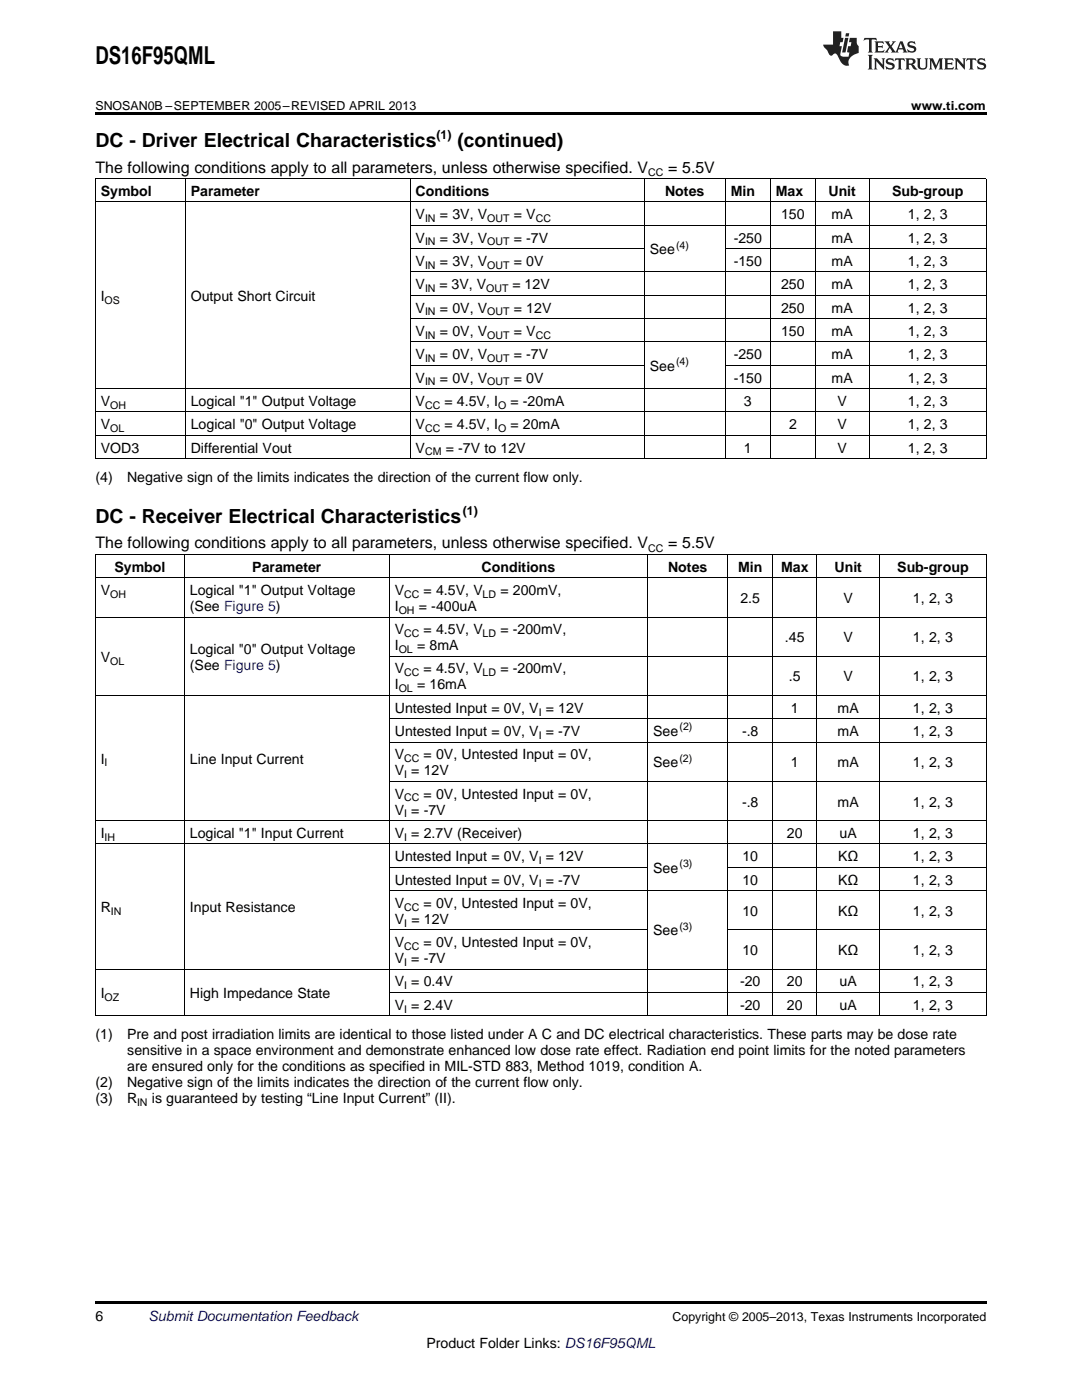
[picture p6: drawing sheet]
<svg xmlns="http://www.w3.org/2000/svg" width="216mm" height="279mm" viewBox="0 0 216 279" stroke-linecap="round" stroke-linejoin="round" font-family="sans-serif">
<defs><g id="words">
<text font-size="4.9" x="19" y="12.8">DS16F95QML</text>
<g font-size="3.9">
<text x="19" y="29.3">DC - Driver Electrical Characteristics</text>
<text x="91.3" y="29.3">(continued)</text>
<text x="19" y="104.3">DC - Receiver Electrical Characteristics</text>
</g>
<g font-size="3.2">
<text x="19" y="34.4">The following conditions apply to all parameters, unless otherwise specified. V</text>
<text x="133.3" y="34.4">= 5.5V</text>
<text x="19" y="109.4">The following conditions apply to all parameters, unless otherwise specified. V</text>
<text x="133.3" y="109.4">= 5.5V</text>
</g>
<g font-size="2.8">
<text x="20.1" y="39.1">Symbol</text>
<text x="38.1" y="39.1">Parameter</text>
<text x="82.9" y="39.1">Conditions</text>
<text x="132.7" y="39.1">Notes</text>
<text x="145.8" y="39.1">Min</text>
<text x="154.8" y="39.1">Max</text>
<text x="165.3" y="39.1">Unit</text>
<text x="178" y="39.1">Sub-group</text>
<text x="82.9" y="43.7">V</text>
<text x="87.8" y="43.7">= 3V, V</text>
<text x="102.5" y="43.7">= V</text>
<text x="155.9" y="43.7">150</text>
<text x="165.9" y="43.7">mA</text>
<text x="181.2" y="43.7">1, 2, 3</text>
<text x="82.9" y="48.4">V</text>
<text x="82.9" y="53.1">V</text>
<text x="87.8" y="48.4">= 3V, V</text>
<text x="87.8" y="53.1">= 3V, V</text>
<text x="102.5" y="48.4">= -7V</text>
<text x="102.5" y="53.1">= 0V</text>
<text x="129.6" y="50.7">See</text>
<text x="146.4" y="48.4">-250</text>
<text x="146.4" y="53.1">-150</text>
<text x="165.9" y="48.4">mA</text>
<text x="165.9" y="53.1">mA</text>
<text x="181.2" y="48.4">1, 2, 3</text>
<text x="181.2" y="53.1">1, 2, 3</text>
<text x="82.9" y="57.7">V</text>
<text x="87.7" y="57.7">= 3V, V</text>
<text x="102.3" y="57.7">= 12V</text>
<text x="155.9" y="57.7">250</text>
<text x="165.9" y="57.7">mA</text>
<text x="181.2" y="57.7">1, 2, 3</text>
<text x="20.1" y="60">I</text>
<text x="38.1" y="60">Output Short Circuit</text>
<text x="82.9" y="62.4">V</text>
<text x="87.8" y="62.4">= 0V, V</text>
<text x="102.5" y="62.4">= 12V</text>
<text x="155.9" y="62.4">250</text>
<text x="165.9" y="62.4">mA</text>
<text x="181.2" y="62.4">1, 2, 3</text>
<text x="82.9" y="67">V</text>
<text x="82.9" y="71.7">V</text>
<text x="87.8" y="67">= 0V, V</text>
<text x="87.8" y="71.7">= 0V, V</text>
<text x="102.5" y="67">= V</text>
<text x="102.5" y="71.7">= -7V</text>
<text x="146.4" y="71.7">-250</text>
<text x="155.9" y="67">150</text>
<text x="165.9" y="67">mA</text>
<text x="165.9" y="71.7">mA</text>
<text x="181.2" y="67">1, 2, 3</text>
<text x="181.2" y="71.7">1, 2, 3</text>
<text x="82.9" y="76.3">V</text>
<text x="87.8" y="76.3">= 0V, V</text>
<text x="102.5" y="76.3">= 0V</text>
<text x="129.6" y="74">See</text>
<text x="146.4" y="76.3">-150</text>
<text x="165.9" y="76.3">mA</text>
<text x="181.2" y="76.3">1, 2, 3</text>
<text x="20.1" y="81">V</text>
<text x="38.1" y="81">Logical &quot;1&quot; Output Voltage</text>
<text x="82.9" y="81">V</text>
<text x="88.7" y="81">= 4.5V, I</text>
<text x="101.8" y="81">= -20mA</text>
<text x="148.4" y="81">3</text>
<text x="167.1" y="81">V</text>
<text x="181.2" y="81">1, 2, 3</text>
<text x="20.1" y="85.7">V</text>
<text x="38.1" y="85.7">Logical &quot;0&quot; Output Voltage</text>
<text x="82.9" y="85.7">V</text>
<text x="88.7" y="85.7">= 4.5V, I</text>
<text x="101.8" y="85.7">= 20mA</text>
<text x="157.4" y="85.7">2</text>
<text x="167.1" y="85.7">V</text>
<text x="181.2" y="85.7">1, 2, 3</text>
<text x="20.1" y="90.3">VOD3</text>
<text x="38.1" y="90.3">Differential Vout</text>
<text x="82.9" y="90.3">V</text>
<text x="88.9" y="90.3">= -7V to 12V</text>
<text x="148.4" y="90.3">1</text>
<text x="167.1" y="90.3">V</text>
<text x="181.2" y="90.3">1, 2, 3</text>
<text x="19" y="96.2">(4)</text>
<text x="25.4" y="96.2">Negative sign of the limits indicates the direction of the current flow only.</text>
<text x="20.1" y="118.7">V</text>
<text x="22.8" y="114.1">Symbol</text>
<text x="37.9" y="118.7">Logical &quot;1&quot; Output Voltage</text>
<text x="50.3" y="114.1">Parameter</text>
<text x="78.8" y="118.7">V</text>
<text x="84.5" y="118.7">= 4.5V, V</text>
<text x="96.1" y="114.1">Conditions</text>
<text x="99.8" y="118.7">= 200mV,</text>
<text x="133.3" y="114.1">Notes</text>
<text x="147.3" y="114.1">Min</text>
<text x="155.9" y="114.1">Max</text>
<text x="166.5" y="114.1">Unit</text>
<text x="179" y="114.1">Sub-group</text>
<text x="37.9" y="121.9">(See Figure 5)</text>
<text x="78.8" y="121.9">I</text>
<text x="83.6" y="121.9">= -400uA</text>
<text x="147.7" y="120.3">2.5</text>
<text x="168.3" y="120.3">V</text>
<text x="182.2" y="120.3">1, 2, 3</text>
<text x="37.9" y="130.5">Logical &quot;0&quot; Output Voltage</text>
<text x="78.8" y="126.6">V</text>
<text x="78.8" y="129.8">I</text>
<text x="83.2" y="129.8">= 8mA</text>
<text x="84.5" y="126.6">= 4.5V, V</text>
<text x="99.8" y="126.6">= -200mV,</text>
<text x="156.6" y="128.2">.45</text>
<text x="168.3" y="128.2">V</text>
<text x="182.2" y="128.2">1, 2, 3</text>
<text x="20.1" y="132.1">V</text>
<text x="37.9" y="133.7">(See Figure 5)</text>
<text x="78.8" y="134.4">V</text>
<text x="78.8" y="137.6">I</text>
<text x="83.2" y="137.6">= 16mA</text>
<text x="84.5" y="134.4">= 4.5V, V</text>
<text x="99.8" y="134.4">= -200mV,</text>
<text x="157.4" y="136">.5</text>
<text x="168.3" y="136">V</text>
<text x="182.2" y="136">1, 2, 3</text>
<text x="78.8" y="142.2">Untested Input = 0V, V = 12V</text>
<text x="157.8" y="142.2">1</text>
<text x="167.1" y="142.2">mA</text>
<text x="182.2" y="142.2">1, 2, 3</text>
<text x="78.8" y="146.9">Untested Input = 0V, V = -7V</text>
<text x="130.3" y="146.9">See</text>
<text x="148.1" y="146.9">-.8</text>
<text x="167.1" y="146.9">mA</text>
<text x="182.2" y="146.9">1, 2, 3</text>
<text x="20.1" y="152.4">I</text>
<text x="37.9" y="152.4">Line Input Current</text>
<text x="78.8" y="151.6">V</text>
<text x="78.8" y="154.7">V = 12V</text>
<text x="84.5" y="151.6">= 0V, Untested Input = 0V,</text>
<text x="130.3" y="153.1">See</text>
<text x="157.8" y="153.1">1</text>
<text x="167.1" y="153.1">mA</text>
<text x="182.2" y="153.1">1, 2, 3</text>
<text x="78.8" y="159.4">V</text>
<text x="84.5" y="159.4">= 0V, Untested Input = 0V,</text>
<text x="148.1" y="161">-.8</text>
<text x="167.1" y="161">mA</text>
<text x="182.2" y="161">1, 2, 3</text>
<text x="20.1" y="167.2">I</text>
<text x="37.9" y="167.2">Logical &quot;1&quot; Input Current</text>
<text x="78.8" y="162.6">V = -7V</text>
<text x="78.8" y="167.2">V = 2.7V (Receiver)</text>
<text x="157" y="167.2">20</text>
<text x="167.5" y="167.2">uA</text>
<text x="182.2" y="167.2">1, 2, 3</text>
<text x="78.8" y="171.9">Untested Input = 0V, V = 12V</text>
<text x="148.1" y="171.9">10</text>
<text x="167.3" y="171.9">KΩ</text>
<text x="182.2" y="171.9">1, 2, 3</text>
<text x="78.8" y="176.5">Untested Input = 0V, V = -7V</text>
<text x="130.3" y="174.2">See</text>
<text x="148.1" y="176.5">10</text>
<text x="167.3" y="176.5">KΩ</text>
<text x="182.2" y="176.5">1, 2, 3</text>
<text x="20.1" y="182">R</text>
<text x="37.9" y="182">Input Resistance</text>
<text x="78.8" y="181.2">V</text>
<text x="78.8" y="184.4">V = 12V</text>
<text x="84.5" y="181.2">= 0V, Untested Input = 0V,</text>
<text x="148.1" y="182.8">10</text>
<text x="167.3" y="182.8">KΩ</text>
<text x="182.2" y="182.8">1, 2, 3</text>
<text x="78.8" y="189">V</text>
<text x="84.5" y="189">= 0V, Untested Input = 0V,</text>
<text x="130.3" y="186.7">See</text>
<text x="148.1" y="190.6">10</text>
<text x="167.3" y="190.6">KΩ</text>
<text x="182.2" y="190.6">1, 2, 3</text>
<text x="78.8" y="192.2">V = -7V</text>
<text x="78.8" y="196.8">V = 0.4V</text>
<text x="147.7" y="196.8">-20</text>
<text x="157" y="196.8">20</text>
<text x="167.5" y="196.8">uA</text>
<text x="182.2" y="196.8">1, 2, 3</text>
<text x="20.1" y="199.2">I</text>
<text x="37.9" y="199.2">High Impedance State</text>
<text x="78.8" y="201.5">V = 2.4V</text>
<text x="147.7" y="201.5">-20</text>
<text x="157" y="201.5">20</text>
<text x="167.5" y="201.5">uA</text>
<text x="182.2" y="201.5">1, 2, 3</text>
<text x="19" y="207.4">(1)</text>
<text x="25.4" y="207.4">Pre and post irradiation limits are identical to those listed under A C and DC electrical characteristics. These parts may be dose rate</text>
<text x="25.4" y="210.5">sensitive in a space environment and demonstrate enhanced low dose rate effect. Radiation end point limits for the noted parameters</text>
<text x="25.4" y="213.7">are ensured only for the conditions as specified in MIL-STD 883, Method 1019, condition A.</text>
<text x="19" y="216.9">(2)</text>
<text x="19" y="220.1">(3)</text>
<text x="25.4" y="216.9">Negative sign of the limits indicates the direction of the current flow only.</text>
<text x="25.4" y="220.1">R</text>
<text x="30.3" y="220.1">is guaranteed by testing “Line Input Current” (II).</text>
<text x="19" y="263.6">6</text>
<text x="85.1" y="269">Product Folder Links: DS16F95QML</text>
</g>
<text font-size="2.8" fill="#0000c8" x="29.6" y="263.6">Submit Documentation Feedback</text>
<g font-size="2.5">
<text x="19" y="21.9">SNOSAN0B –SEPTEMBER 2005–REVISED APRIL 2013</text>
<text x="181.8" y="21.9">www.ti.com</text>
<text x="87.1" y="27.7">(1)</text>
<text x="92.4" y="102.7">(1)</text>
<text x="134.2" y="263.6">Copyright © 2005–2013, Texas Instruments Incorporated</text>
</g>
<g font-size="2.1">
<text x="129.3" y="35.1">CC</text>
<text x="84.8" y="44.3">IN</text>
<text x="97.2" y="44.3">OUT</text>
<text x="106.9" y="44.3">CC</text>
<text x="84.8" y="49">IN</text>
<text x="84.8" y="53.6">IN</text>
<text x="97.2" y="49">OUT</text>
<text x="97.2" y="53.6">OUT</text>
<text x="134.9" y="49.6">(4)</text>
<text x="84.8" y="58.3">IN</text>
<text x="97" y="58.3">OUT</text>
<text x="20.9" y="60.6">OS</text>
<text x="84.8" y="62.9">IN</text>
<text x="97.2" y="62.9">OUT</text>
<text x="84.8" y="67.6">IN</text>
<text x="97.2" y="67.6">OUT</text>
<text x="106.9" y="67.6">CC</text>
<text x="84.8" y="72.2">IN</text>
<text x="84.8" y="76.9">IN</text>
<text x="97.2" y="72.2">OUT</text>
<text x="97.2" y="76.9">OUT</text>
<text x="134.9" y="72.9">(4)</text>
<text x="22" y="81.6">OH</text>
<text x="84.8" y="81.6">CC</text>
<text x="99.4" y="81.6">O</text>
<text x="22" y="86.2">OL</text>
<text x="84.8" y="86.2">CC</text>
<text x="99.4" y="86.2">O</text>
<text x="84.8" y="90.9">CM</text>
<text x="129.3" y="110.1">CC</text>
<text x="22" y="119.3">OH</text>
<text x="80.6" y="119.3">CC</text>
<text x="96.3" y="119.3">LD</text>
<text x="79.6" y="122.5">OH</text>
<text x="79.6" y="130.3">OL</text>
<text x="80.6" y="127.1">CC</text>
<text x="96.3" y="127.1">LD</text>
<text x="22" y="132.6">OL</text>
<text x="80.6" y="135">CC</text>
<text x="96.3" y="135">LD</text>
<text x="79.6" y="138.1">OL</text>
<text x="107.5" y="142.8">I</text>
<text x="107.5" y="147.5">I</text>
<text x="135.6" y="145.8">(2)</text>
<text x="20.9" y="153">I</text>
<text x="80.6" y="152.1">CC</text>
<text x="80.6" y="155.3">I</text>
<text x="135.6" y="152">(2)</text>
<text x="80.6" y="159.9">CC</text>
<text x="20.9" y="167.8">IH</text>
<text x="80.6" y="163.1">I</text>
<text x="80.6" y="167.8">I</text>
<text x="107.5" y="172.4">I</text>
<text x="135.6" y="173.1">(3)</text>
<text x="107.5" y="177.1">I</text>
<text x="22.1" y="182.6">IN</text>
<text x="80.6" y="181.8">CC</text>
<text x="80.6" y="184.9">I</text>
<text x="135.6" y="185.6">(3)</text>
<text x="80.6" y="189.6">CC</text>
<text x="80.6" y="192.8">I</text>
<text x="80.6" y="197.4">I</text>
<text x="20.9" y="199.7">OZ</text>
<text x="80.6" y="202.1">I</text>
<text x="27.3" y="220.6">IN</text>
</g>
</g></defs>
<path d="M19 22.5h177.8v.5h-177.8zM19 259.7h177.8v.5h-177.8z" fill="#000"/>
<g fill="none" stroke="#000" stroke-width=".2">
<path d="M19 35.6h177.8M19.1 35.7v55.9M37 35.7v55.9M81.8 35.7v55.9M128.5 35.7v55.9M144.7 35.7v55.9M153.7 35.7v55.9M162.6 35.7v55.9M173.4 35.7v55.9M196.8 35.7v55.9M19 40.3h177.8M81.9 58.9h114.9"/>
<path d="M81.9 54.3h114.9M81.9 49.6h46.7M81.9 45h114.9M144.7 49.6h52.1M19 77.6h177.8M81.9 72.9h46.7M81.9 68.2h114.9M81.9 63.6h114.9M144.7 72.9h52.1M19 91.5h177.8M19 86.9h177.8M19 82.2h177.8"/>
<path d="M19 115.3h177.8M19 110.6h177.8M19.1 110.7v92.1M36.8 110.7v92.1M77.7 110.7v92.1M129.2 110.7v92.1M145.2 110.7v92.1M154.1 110.7v92.1M163 110.7v92.1M175.5 110.7v92.1M196.8 110.7v92.1M19 138.8h177.8"/>
<path d="M19 123.1h177.8M77.7 131h119.1M77.7 155.9h119.1M77.7 148.1h119.1M77.7 143.5h119.1M19 168.4h177.8M19 163.8h177.8M77.7 177.7h119.1M77.7 173.1h51.6M145.3 173.1h51.5M19 193.4h177.8M77.7 198.1h119.1"/>
<path d="M77.7 185.6h51.6M145.3 185.6h51.5M19 202.7h177.8"/>
</g>
<g fill="#231f20">
<path d="M172.5 7.6l-.1 .5 .4-.2h.6v.1v2.1l-.2 .4h.9l-.2-.4v-2.1l.1-.1h.5l.5 .2-.2-.5zM174.5 8.3l.2 .3v1.5l-.2 .4h1.8l.2-.6a1.04 1.04 0 0 1-1.3 .2v-.7h.6l.3 .2v-.6l-.3 .2h-.6v-.6l.8-.1 .4 .3-.2-.5zM176.5 8.3l.9 1.1-.9 1.1h.8l-.2-.2 .4-.7 .5 .7-.2 .2h1.5l-.2-.2 .2-.4h.9l.1 .4-.2 .2h1l-.3-.3-.7-1.9h-.5l-.9 2-.8-1 .9-1h-.8l.1 .3-.4 .5-.3-.6 .1-.2zM179.7 8.6l.4 1h-.7zM181.3 8.4a.63 .63 0 0 0-.2 .7 .63 .63 0 0 0 .6 .4l.6 .2 .1 .2a.75 .75 0 0 1-.7 .4 .75 .75 0 0 1-.6-.5l.1 .7 .1-.1a1.11 1.11 0 0 0 1.5-.6 1.13 1.13 0 0 0-1.2-.8l-.1-.4a1.04 1.04 0 0 1 1.2 .2l-.2-.5-.2 .1-.4-.2zM173.2 10.9l.2 .4v2.2l-.2 .4h1l-.3-.4v-2.2l.3-.4zM174.3 11.6l.3 .4v1.5l-.3 .4h.8l-.2-.4v-1.3l1.5 1.7v-1.9l.2-.4h-.7l.2 .4v.9l-1.1-1.3zM177 11.8a.62 .62 0 0 0-.2 .7 .62 .62 0 0 0 .6 .4l.6 .1 .1 .3a.76 .76 0 0 1-.7 .3 .76 .76 0 0 1-.7-.4l.2 .7 .1-.1a1.11 1.11 0 0 0 1.5-.6 1.13 1.13 0 0 0-1.2-.8l-.1-.4a1.04 1.04 0 0 1 1.2 .2l-.2-.6-.2 .1-.5-.1zM178.7 11.6l-.2 .6a.61 .61 0 0 1 .8-.3v1.6l-.2 .4h.9l-.2-.4v-1.6a.63 .63 0 0 1 .7 .3l-.1-.6zM180.6 11.6l.3 .4v1.5l-.3 .4h1l-.2-.2-.1-.8 .6 .2a.76 .76 0 0 0 1.2 .7l-1-1a.58 .58 0 0 0 .6-.5 .58 .58 0 0 0-.5-.6zM181.4 11.9h.1a.45 .45 0 0 1 .5 .1 .45 .45 0 0 1 .1 .5l-.8 .2zM182.9 11.6l.2 .2a2.17 2.17 0 0 0 .3 1.9 .99 .99 0 0 0 1.6-.6v-1.1l.2-.4h-.7l.2 .2a1.92 1.92 0 0 1-.2 1.8 .6 .6 0 0 1-.9-.5v-1.1l.2-.4zM185.4 11.6l.2 .4v1.5l-.2 .4h.7l-.2-.4v-1.4l.8 1.8 .8-1.8v1.4l-.2 .4h.9l-.2-.4v-1.5l.2-.4h-.8l-.6 1.5-.6-1.5zM188.4 11.6l.2 .4v1.5l-.2 .4h1.8l.1-.6a1.04 1.04 0 0 1-1.2 .1v-.6h.5l.4 .2v-.6l-.4 .2h-.5v-.7h.8l.3 .3-.1-.6zM190.5 11.6l.2 .4v1.5l-.2 .4h.7l-.2-.4v-1.3l1.5 1.7v-1.9l.2-.4h-.7l.2 .4v.9l-1.1-1.3zM192.9 11.6l-.1 .6a.61 .61 0 0 1 .7-.3l.1 1.6-.3 .4h1l-.3-.4 .1-1.6a.63 .63 0 0 1 .7 .3l-.1-.6zM195.2 11.8a.62 .62 0 0 0-.2 .7 .62 .62 0 0 0 .6 .4l.6 .1 .1 .3a.76 .76 0 0 1-.7 .3 .76 .76 0 0 1-.6-.4l.1 .7 .1-.1a1.11 1.11 0 0 0 1.6-.6 1.13 1.13 0 0 0-1.3-.8l-.1-.4a1.04 1.04 0 0 1 1.2 .2l-.1-.6-.2 .1-.5-.1z"/>
<path d="M166.2 6.3v2.6h-1.9v.4l.8 .9a.91 .91 0 0 0 1 .8 .56 .56 0 0 1 .5-.3 .56 .56 0 0 1 .5 .3l.4 .8a1.53 1.53 0 0 0 1.9 1.2 1.54 1.54 0 0 1 1-2.1l.9-.3v-1.4a1.52 1.52 0 0 1-.4-1.6h-1.3l-.2 .8h.5l-.2 .8h-.5l-.1 1v.2l.4 .1-.2 .8a1.93 1.93 0 0 1-1.6-.3l.3-1.8h-.5l.2-.8h.4l.2-.8h-.4v-1.3zM168.6 7.6l-.6 2.9h.7l.6-2.9zM168.8 6.6l-.1 .7h.6l.2-.7z"/>
</g>
<use href="#words"/>
</svg>
